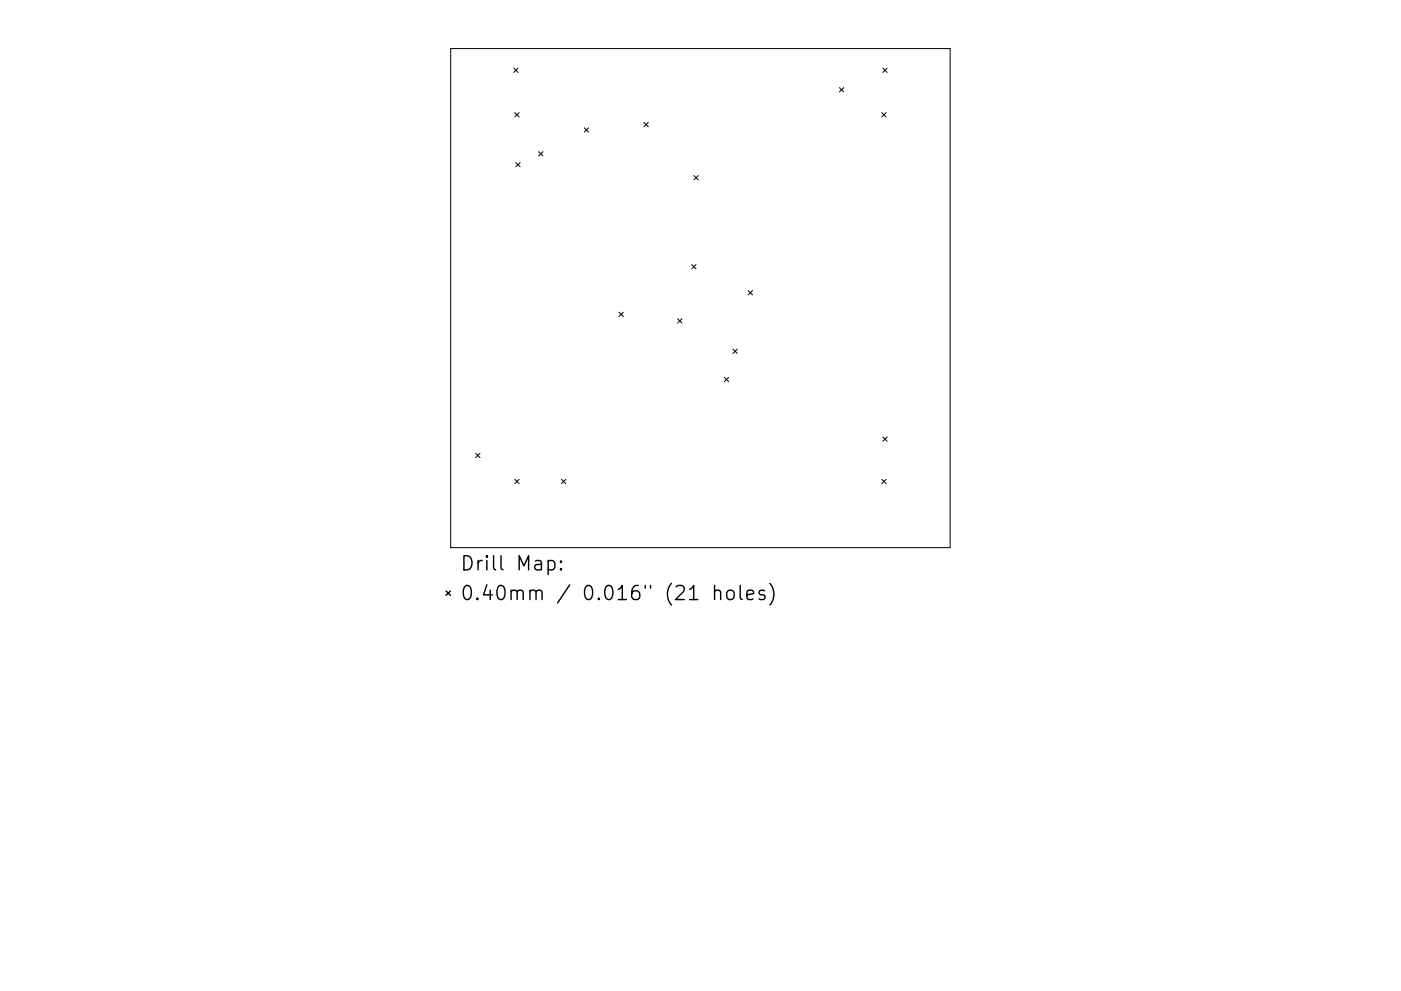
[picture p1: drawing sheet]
<svg xmlns="http://www.w3.org/2000/svg" width="297mm" height="210mm" viewBox="0 0 297 210" stroke-linecap="round" stroke-linejoin="round" font-family="sans-serif">
<defs><g id="words">
<g font-size="4.2">
<text x="97.5" y="121.1">Drill Map:</text>
<text x="97.5" y="127.4">0.40mm / 0.016&quot; (21 holes)</text>
</g>
</g></defs>
<g fill="none" stroke="#000" stroke-width=".21">
<path d="M95.6 10.3h105.8v105.9h-105.8zM108.9 14.4l.9 1M109.8 14.4l-.9 1M178 18.6l.9 .9M178.9 18.6l-.9 .9M187.2 14.4l.9 1M188.1 14.4l-.9 1M109.1 23.9l1 .9M109.4 34.5l.9 .9M110.1 23.9l-1 .9M110.3 34.5l-.9 .9M114.2 32.2l.9 .9"/>
<path d="M115.1 32.2l-.9 .9M123.9 27.1l.9 .9M124.8 27.1l-.9 .9M136.5 26l1 .9M137.5 26l-1 .9M147.1 37.2l.9 1M148 37.2l-.9 1M186.9 23.9l1 .9M187.9 23.9l-1 .9M146.7 56.1l.9 .9M147.6 56.1l-.9 .9M131.2 66.2l1 1"/>
<path d="M132.2 66.2l-1 1M143.7 67.6l.9 .9M144.6 67.6l-.9 .9M155.4 74.1l.9 .9M156.3 74.1l-.9 .9M158.6 61.6l1 1M159.6 61.6l-1 1M100.9 96.2l.9 .9M101.8 96.2l-.9 .9M153.6 80.1l.9 .9M154.5 80.1l-.9 .9M187.2 92.7l.9 .9"/>
<path d="M188.1 92.7l-.9 .9M109.1 101.7l1 .9M110.1 101.7l-1 .9M119 101.7l1 .9M120 101.7l-1 .9M186.9 101.7l1 .9M187.9 101.7l-1 .9"/>
</g>
<path d="M116.2 119.1l.9-.2 .5 .6v.8l-.2 .5-.3 .1-.9-.1M118.9 119.1l.2 .1-.2 .1-.1-.1 .1-.1v.2M94.6 125.4l.9 .9M95.5 125.4l-.9 .9M118.9 120.6l.2 .2-.2 .1-.1-.1 .1-.2v.3M151.5 125.5a.74 .74 0 0 1 1.3 .1v1.6M151.5 124.2v3M154.2 125.5a.81 .81 0 0 1 .8-.3 .81 .81 0 0 1 .6 .6v.8a.81 .81 0 0 1-.7 .6 .81 .81 0 0 1-.8-.6v-.8zM156.9 124.2v2.6l.5 .4M158.4 126.2l1.4-.3-.2-.5-.8-.2-.4 .4v1.2l.1 .3 .3 .1 .8-.1M162.1 125.4l-.7-.2-.5 .4 .2 .5 1 .3 .1 .2-.1 .5-.3 .1-.9-.1M163.2 123.8a3.4 3.4 0 0 1 0 4.6" fill="none" stroke="#000" stroke-width=".3"/>
<use href="#words"/>
</svg>
